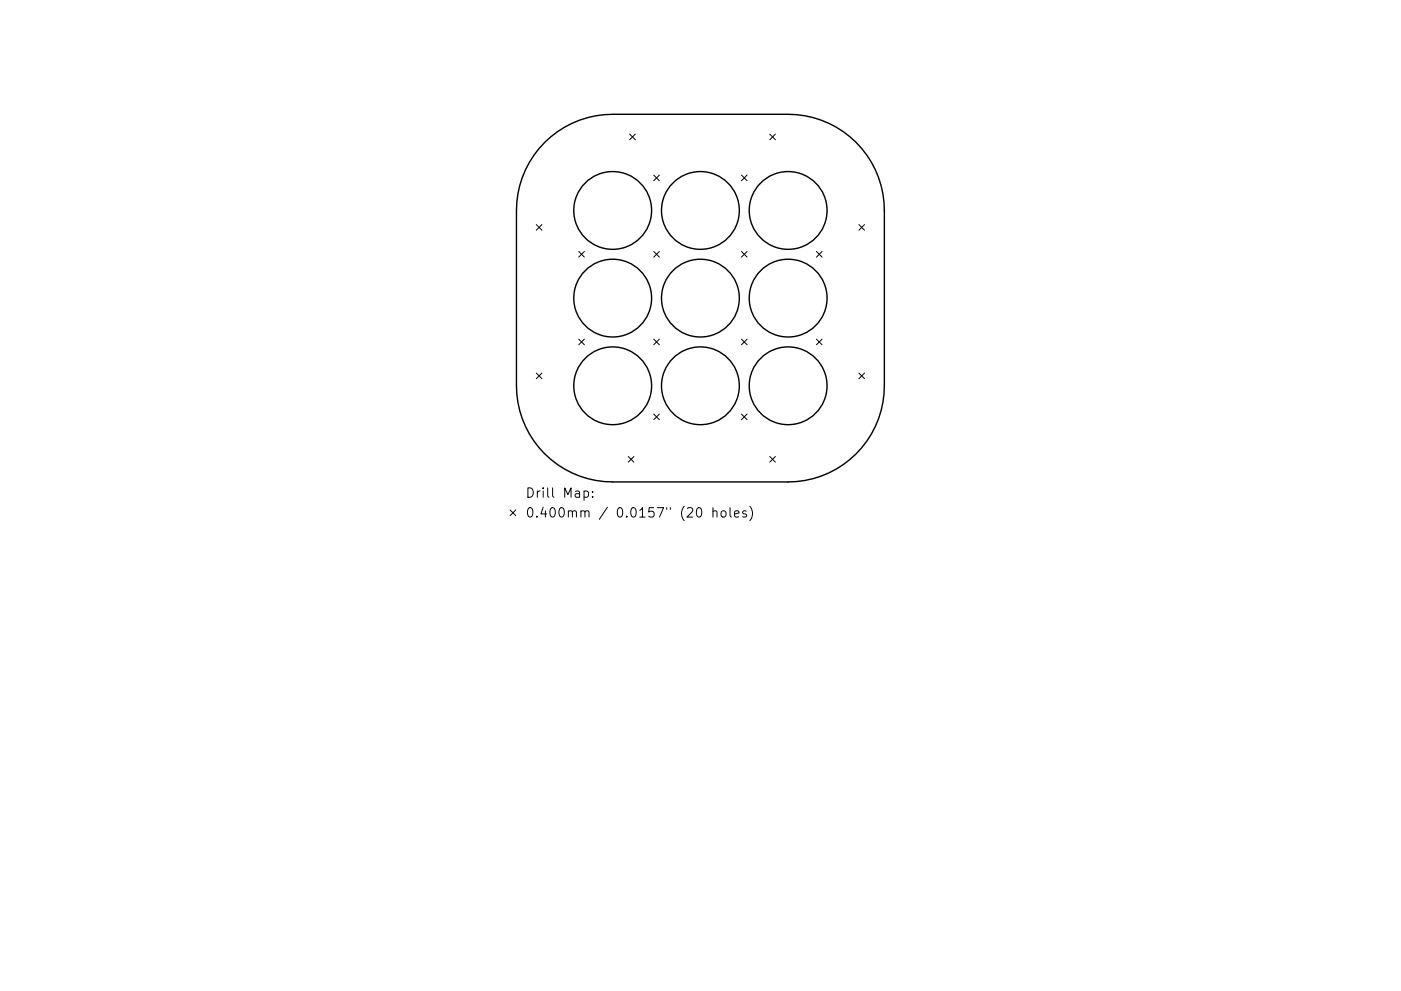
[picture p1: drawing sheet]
<svg xmlns="http://www.w3.org/2000/svg" width="297mm" height="210mm" viewBox="0 0 297 210" stroke-linecap="round" stroke-linejoin="round" font-family="sans-serif">
<defs><g id="words">
<g font-size="2.8">
<text x="111.4" y="105.6">Drill Map:</text>
<text x="111.4" y="109.8">0.400mm / 0.0157&quot; (20 holes)</text>
</g>
</g></defs>
<g fill="none" stroke="#000" stroke-width=".3">
<path d="M115.5 30.2a20.4 20.4 0 0 1 14.4-5.9h37.2a20.4 20.4 0 0 1 20.4 20.4v37.2a20.4 20.4 0 0 1-20.4 20.4h-37.2a20.4 20.4 0 0 1-20.4-20.4v-37.2a20.4 20.4 0 0 1 6-14.5z"/>
<circle cx="129.9" cy="44.7" r="8.2"/>
<circle cx="148.5" cy="44.7" r="8.2"/>
<circle cx="167.1" cy="44.7" r="8.2"/>
<circle cx="129.9" cy="63.3" r="8.2"/>
<circle cx="148.5" cy="63.3" r="8.2"/>
<circle cx="167.1" cy="63.3" r="8.2"/>
<circle cx="129.9" cy="81.9" r="8.2"/>
<circle cx="148.5" cy="81.9" r="8.2"/>
<circle cx="167.1" cy="81.9" r="8.2"/>
</g>
<g fill="none" stroke="#000" stroke-width=".21">
<path d="M133.5 28.5l1.2 1.2M134.7 28.5l-1.2 1.2M138.6 37.2l1.2 1.2M139.8 37.2l-1.2 1.2M157.2 37.2l1.2 1.2M158.4 37.2l-1.2 1.2M163.2 28.5l1.2 1.2M164.4 28.5l-1.2 1.2M113.7 47.7l1.2 1.2M114.9 47.7l-1.2 1.2M122.7 53.4l1.2 1.2M123.9 53.4l-1.2 1.2"/>
<path d="M138.6 53.4l1.2 1.2M139.8 53.4l-1.2 1.2M157.2 53.4l1.2 1.2M158.4 53.4l-1.2 1.2M173.1 53.4l1.2 1.2M174.3 53.4l-1.2 1.2M182.1 47.7l1.2 1.2M183.3 47.7l-1.2 1.2M113.7 79.2l1.2 1.2M114.9 79.2l-1.2 1.2M122.7 72l1.2 1.2M123.9 72l-1.2 1.2"/>
<path d="M138.6 72l1.2 1.2M139.8 72l-1.2 1.2M157.2 72l1.2 1.2M158.4 72l-1.2 1.2M173.1 72l1.2 1.2M174.3 72l-1.2 1.2M182.1 79.2l1.2 1.2M183.3 79.2l-1.2 1.2M133.2 96.9l1.2 1.2M134.4 96.9l-1.2 1.2M138.6 87.9l1.2 1.2M139.8 87.9l-1.2 1.2"/>
<path d="M157.2 87.9l1.2 1.2M158.4 87.9l-1.2 1.2M163.2 96.9l1.2 1.2M164.4 96.9l-1.2 1.2M108.2 108.2l1.2 1.2M109.4 108.2l-1.2 1.2M123.8 104.3l.6-.1 .4 .4v.5l-.2 .3h-.8M125.6 105.3v.2M125.6 104.3v.2M147.9 107.8l.4-.1a1.25 1.25 0 0 1 0 2h-.2a1.33 1.33 0 0 1-.2-1.9zM151.2 108.6a.5 .5 0 0 1 .8 .1v1M151.2 107.7v2"/>
<path d="M153.1 108.5a.54 .54 0 0 1 .8 .3v.5a.54 .54 0 0 1-.5 .4 .54 .54 0 0 1-.5-.4v-.5zM154.8 107.7v1.7l.3 .3M155.7 109l1-.2-.1-.3-.6-.1-.3 .3 .1 .9h.8M158.2 108.5l-.5-.1-.2 .3v.2l.7 .2v.5h-.7M159 107.4a2.29 2.29 0 0 1 0 3.1"/>
</g>
<use href="#words"/>
</svg>
